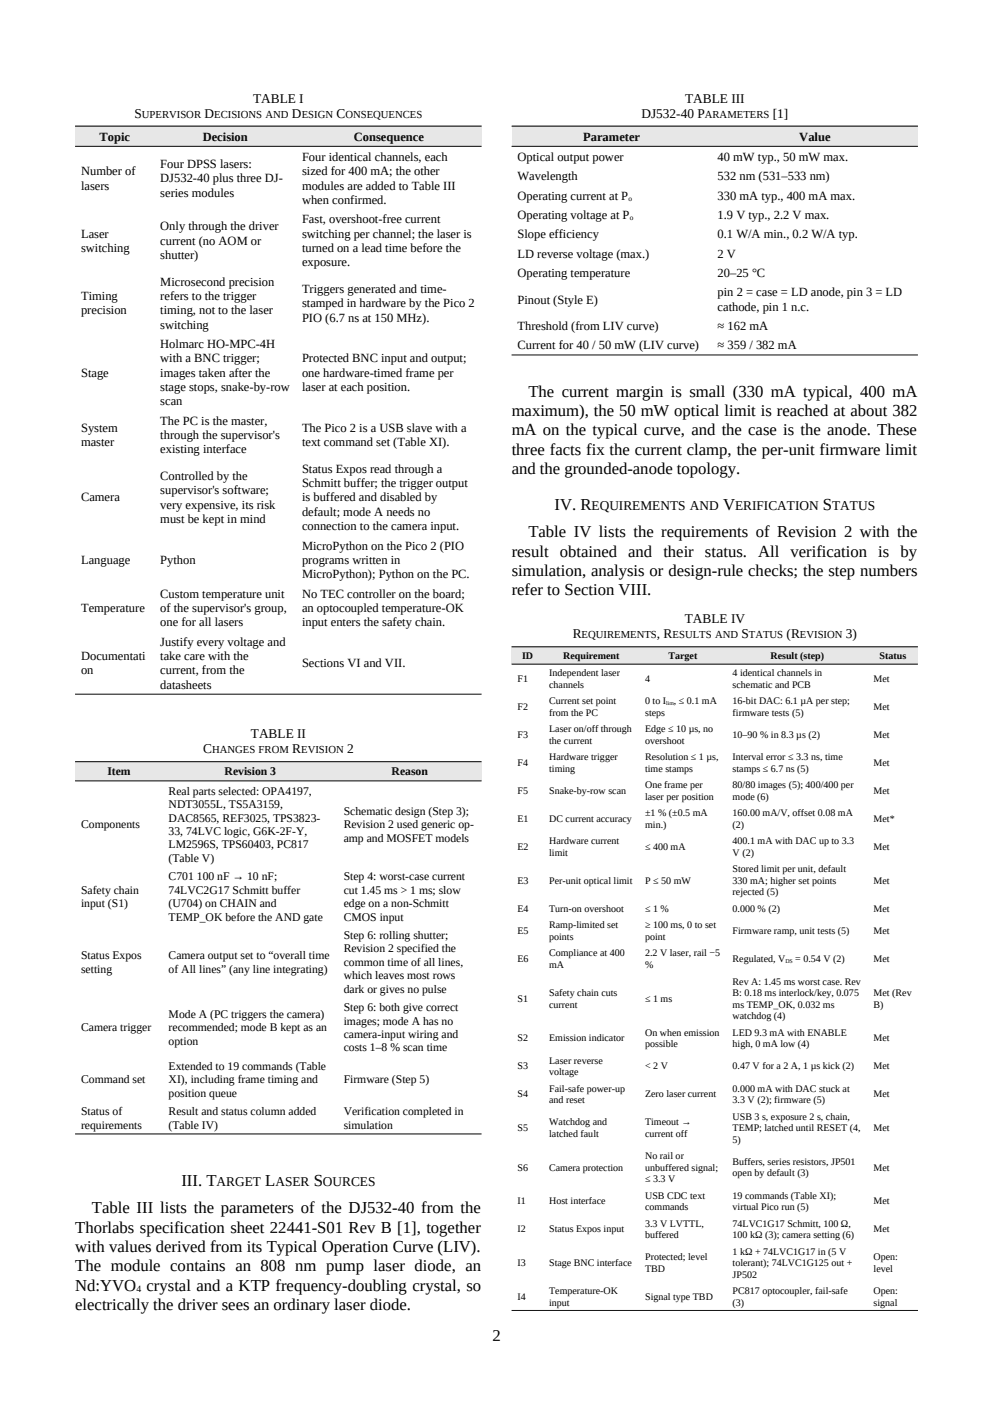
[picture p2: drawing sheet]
<svg xmlns="http://www.w3.org/2000/svg" width="210mm" height="297mm" viewBox="0 0 210 297" stroke-linecap="round" stroke-linejoin="round" font-family="sans-serif">
<defs><g id="words">
<g font-size="3.5">
<text x="111.7" y="84">The current margin is small (330 mA typical, 400 mA</text>
<text x="108.2" y="88">maximum), the 50 mW optical limit is reached at about 382</text>
<text x="108.2" y="92.1">mA on the typical curve, and the case is the anode. These</text>
<text x="108.2" y="96.2">three facts fix the current clamp, the per-unit firmware limit</text>
<text x="108.2" y="100.3">and the grounded-anode topology.</text>
<text x="117.3" y="107.9">IV. R</text>
<text x="152.9" y="107.9">V</text>
<text x="174" y="107.9">S</text>
<text x="111.7" y="113.7">Table IV lists the requirements of Revision 2 with the</text>
<text x="108.2" y="117.8">result obtained and their status. All verification is by</text>
<text x="108.2" y="121.8">simulation, analysis or design-rule checks; the step numbers</text>
<text x="108.2" y="125.9">refer to Section VIII.</text>
<text x="38.4" y="250.9">III. T</text>
<text x="56.1" y="250.9">L</text>
<text x="66.3" y="250.9">S</text>
<text x="19.4" y="256.7">Table III lists the parameters of the DJ532-40 from the</text>
<text x="15.9" y="260.8">Thorlabs specification sheet 22441-S01 Rev B [1], together</text>
<text x="15.9" y="264.8">with values derived from its Typical Operation Curve (LIV).</text>
<text x="15.9" y="268.9">The module contains an 808 nm pump laser diode, an</text>
<text x="15.9" y="273">Nd:YVO crystal and a KTP frequency-doubling crystal, so</text>
<text x="15.9" y="277.1">electrically the driver sees an ordinary laser diode.</text>
<text x="104.2" y="283.7">2</text>
</g>
<g font-size="2.8">
<text x="53.5" y="21.7">TABLE I</text>
<text x="144.9" y="21.7">TABLE III</text>
<text x="28.4" y="24.9">S</text>
<text x="43.3" y="24.9">D</text>
<text x="61.8" y="24.9">D</text>
<text x="71.2" y="24.9">C</text>
<text x="135.7" y="24.9">DJ532-40 P</text>
<text x="163.4" y="24.9">[1]</text>
<text x="125.1" y="107.9">EQUIREMENTS AND</text>
<text x="155.5" y="107.9">ERIFICATION</text>
<text x="176" y="107.9">TATUS</text>
<text x="144.8" y="131.8">TABLE IV</text>
<text x="121.1" y="135.1">R</text>
<text x="138.9" y="135.1">, R</text>
<text x="156.8" y="135.1">S</text>
<text x="166.4" y="135.1">(R</text>
<text x="178.9" y="135.1">3)</text>
<text x="43" y="159.4">C</text>
<text x="53.1" y="156.1">TABLE II</text>
<text x="61.8" y="159.4">R</text>
<text x="73.4" y="159.4">2</text>
<text x="45.8" y="250.9">ARGET</text>
<text x="58.2" y="250.9">ASER</text>
<text x="68.3" y="250.9">OURCES</text>
</g>
<g font-size="2.6">
<text x="21.1" y="29.8">Topic</text>
<text x="42.9" y="29.8">Decision</text>
<text x="74.8" y="29.8">Consequence</text>
<text x="123.3" y="29.8">Parameter</text>
<text x="169.1" y="29.8">Value</text>
<text x="33.9" y="35.6">Four DPSS lasers:</text>
<text x="63.9" y="34">Four identical channels, each</text>
<text x="109.4" y="34">Optical output power</text>
<text x="151.8" y="34">40 mW typ., 50 mW max.</text>
<text x="17.1" y="37.1">Number of</text>
<text x="17.1" y="40.1">lasers</text>
<text x="33.9" y="38.6">DJ532-40 plus three DJ-</text>
<text x="33.9" y="41.6">series modules</text>
<text x="63.9" y="37.1">sized for 400 mA; the other</text>
<text x="63.9" y="40.1">modules are added to Table III</text>
<text x="109.4" y="38.1">Wavelength</text>
<text x="151.8" y="38.1">532 nm (531–533 nm)</text>
<text x="63.9" y="43.1">when confirmed.</text>
<text x="63.9" y="47.2">Fast, overshoot-free current</text>
<text x="109.4" y="42.2">Operating current at P</text>
<text x="109.4" y="46.3">Operating voltage at P</text>
<text x="151.8" y="42.2">330 mA typ., 400 mA max.</text>
<text x="151.8" y="46.3">1.9 V typ., 2.2 V max.</text>
<text x="17.1" y="50.3">Laser</text>
<text x="17.1" y="53.3">switching</text>
<text x="33.9" y="48.8">Only through the driver</text>
<text x="33.9" y="51.8">current (no AOM or</text>
<text x="63.9" y="50.3">switching per channel; the laser is</text>
<text x="63.9" y="53.3">turned on a lead time before the</text>
<text x="109.4" y="50.4">Slope efficiency</text>
<text x="151.8" y="50.4">0.1 W/A min., 0.2 W/A typ.</text>
<text x="33.9" y="54.8">shutter)</text>
<text x="63.9" y="56.3">exposure.</text>
<text x="109.4" y="54.5">LD reverse voltage (max.)</text>
<text x="109.4" y="58.6">Operating temperature</text>
<text x="151.8" y="54.5">2 V</text>
<text x="151.8" y="58.6">20–25 °C</text>
<text x="17.1" y="63.5">Timing</text>
<text x="33.9" y="60.4">Microsecond precision</text>
<text x="33.9" y="63.5">refers to the trigger</text>
<text x="63.9" y="61.9">Triggers generated and time-</text>
<text x="63.9" y="65">stamped in hardware by the Pico 2</text>
<text x="109.4" y="64.2">Pinout (Style E)</text>
<text x="151.8" y="62.7">pin 2 = case = LD anode, pin 3 = LD</text>
<text x="151.8" y="65.7">cathode, pin 1 n.c.</text>
<text x="17.1" y="66.5">precision</text>
<text x="33.9" y="66.5">timing, not to the laser</text>
<text x="33.9" y="69.5">switching</text>
<text x="63.9" y="68">PIO (6.7 ns at 150 MHz).</text>
<text x="109.4" y="69.8">Threshold (from LIV curve)</text>
<text x="151.8" y="69.8">≈ 162 mA</text>
<text x="33.9" y="73.6">Holmarc HO-MPC-4H</text>
<text x="33.9" y="76.7">with a BNC trigger;</text>
<text x="63.9" y="76.7">Protected BNC input and output;</text>
<text x="109.4" y="73.9">Current for 40 / 50 mW (LIV curve)</text>
<text x="151.8" y="73.9">≈ 359 / 382 mA</text>
<text x="17.1" y="79.7">Stage</text>
<text x="33.9" y="79.7">images taken after the</text>
<text x="33.9" y="82.7">stage stops, snake-by-row</text>
<text x="63.9" y="79.7">one hardware-timed frame per</text>
<text x="63.9" y="82.7">laser at each position.</text>
<text x="33.9" y="85.8">scan</text>
<text x="33.9" y="89.9">The PC is the master,</text>
<text x="17.1" y="91.4">System</text>
<text x="17.1" y="94.4">master</text>
<text x="33.9" y="92.9">through the supervisor's</text>
<text x="33.9" y="95.9">existing interface</text>
<text x="63.9" y="91.4">The Pico 2 is a USB slave with a</text>
<text x="63.9" y="94.4">text command set (Table XI).</text>
<text x="33.9" y="101.5">Controlled by the</text>
<text x="63.9" y="100">Status Expos read through a</text>
<text x="17.1" y="106.1">Camera</text>
<text x="33.9" y="104.6">supervisor's software;</text>
<text x="33.9" y="107.6">very expensive, its risk</text>
<text x="63.9" y="103">Schmitt buffer; the trigger output</text>
<text x="63.9" y="106.1">is buffered and disabled by</text>
<text x="33.9" y="110.6">must be kept in mind</text>
<text x="63.9" y="109.1">default; mode A needs no</text>
<text x="63.9" y="112.1">connection to the camera input.</text>
<text x="17.1" y="119.3">Language</text>
<text x="33.9" y="119.3">Python</text>
<text x="63.9" y="116.2">MicroPython on the Pico 2 (PIO</text>
<text x="63.9" y="119.3">programs written in</text>
<text x="63.9" y="122.3">MicroPython); Python on the PC.</text>
<text x="17.1" y="129.4">Temperature</text>
<text x="33.9" y="126.4">Custom temperature unit</text>
<text x="33.9" y="129.4">of the supervisor's group,</text>
<text x="63.9" y="126.4">No TEC controller on the board;</text>
<text x="63.9" y="129.4">an optocoupled temperature-OK</text>
<text x="33.9" y="132.5">one for all lasers</text>
<text x="33.9" y="136.6">Justify every voltage and</text>
<text x="63.9" y="132.5">input enters the safety chain.</text>
<text x="17.1" y="139.6">Documentati</text>
<text x="17.1" y="142.6">on</text>
<text x="33.9" y="139.6">take care with the</text>
<text x="33.9" y="142.6">current, from the</text>
<text x="63.9" y="141.1">Sections VI and VII.</text>
<text x="33.9" y="145.7">datasheets</text>
</g>
<g font-size="2.5">
<text x="22.7" y="164">Item</text>
<text x="47.5" y="164">Revision 3</text>
<text x="82.8" y="164">Reason</text>
<text x="35.7" y="168.1">Real parts selected: OPA4197,</text>
<text x="35.7" y="171">NDT3055L, TS5A3159,</text>
<text x="35.7" y="173.8">DAC8565, REF3025, TPS3823-</text>
<text x="72.7" y="172.4">Schematic design (Step 3);</text>
<text x="17.1" y="175.2">Components</text>
<text x="35.7" y="176.6">33, 74LVC logic, G6K-2F-Y,</text>
<text x="35.7" y="179.5">LM2596S, TPS60403, PC817</text>
<text x="72.7" y="175.2">Revision 2 used generic op-</text>
<text x="72.7" y="178">amp and MOSFET models</text>
<text x="35.7" y="182.3">(Table V)</text>
<text x="17.1" y="189.1">Safety chain</text>
<text x="17.1" y="191.9">input (S1)</text>
<text x="35.7" y="186.2">C701 100 nF → 10 nF;</text>
<text x="35.7" y="189.1">74LVC2G17 Schmitt buffer</text>
<text x="35.7" y="191.9">(U704) on CHAIN and</text>
<text x="72.7" y="186.2">Step 4: worst-case current</text>
<text x="72.7" y="189.1">cut 1.45 ms &gt; 1 ms; slow</text>
<text x="72.7" y="191.9">edge on a non-Schmitt</text>
<text x="35.7" y="194.7">TEMP_OK before the AND gate</text>
<text x="72.7" y="194.7">CMOS input</text>
<text x="17.1" y="202.9">Status Expos</text>
<text x="35.7" y="202.9">Camera output set to “overall time</text>
<text x="72.7" y="198.6">Step 6: rolling shutter;</text>
<text x="72.7" y="201.5">Revision 2 specified the</text>
<text x="17.1" y="205.7">setting</text>
<text x="35.7" y="205.7">of All lines” (any line integrating)</text>
<text x="72.7" y="204.3">common time of all lines,</text>
<text x="72.7" y="207.2">which leaves most rows</text>
<text x="72.7" y="210">dark or gives no pulse</text>
<text x="35.7" y="215.3">Mode A (PC triggers the camera)</text>
<text x="72.7" y="213.9">Step 6: both give correct</text>
<text x="17.1" y="218.1">Camera trigger</text>
<text x="35.7" y="218.1">recommended; mode B kept as an</text>
<text x="35.7" y="221">option</text>
<text x="72.7" y="216.7">images; mode A has no</text>
<text x="72.7" y="219.6">camera-input wiring and</text>
<text x="35.7" y="226.3">Extended to 19 commands (Table</text>
<text x="72.7" y="222.4">costs 1–8 % scan time</text>
<text x="17.1" y="229.1">Command set</text>
<text x="35.7" y="229.1">XI), including frame timing and</text>
<text x="35.7" y="232">position queue</text>
<text x="72.7" y="229.1">Firmware (Step 5)</text>
<text x="17.1" y="235.9">Status of</text>
<text x="17.1" y="238.7">requirements</text>
<text x="35.7" y="235.9">Result and status column added</text>
<text x="35.7" y="238.7">(Table IV)</text>
<text x="72.7" y="235.9">Verification completed in</text>
<text x="72.7" y="238.7">simulation</text>
</g>
<g font-size="2.3">
<text x="30" y="24.9">UPERVISOR</text>
<text x="45.3" y="24.9">ECISIONS AND</text>
<text x="63.8" y="24.9">ESIGN</text>
<text x="73" y="24.9">ONSEQUENCES</text>
<text x="149.1" y="24.9">ARAMETERS</text>
<text x="123" y="135.1">EQUIREMENTS</text>
<text x="142.2" y="135.1">ESULTS AND</text>
<text x="158.4" y="135.1">TATUS</text>
<text x="169.2" y="135.1">EVISION</text>
<text x="44.8" y="159.4">HANGES FROM</text>
<text x="63.7" y="159.4">EVISION</text>
</g>
<g font-size="2.1">
<text x="110.4" y="139.4">ID</text>
<text x="116.2" y="143.1">Independent laser</text>
<text x="119.1" y="139.4">Requirement</text>
<text x="141.4" y="139.4">Target</text>
<text x="154.9" y="143.1">4 identical channels in</text>
<text x="162.9" y="139.4">Result (step)</text>
<text x="186" y="139.4">Status</text>
<text x="109.4" y="144.3">F1</text>
<text x="116.2" y="145.5">channels</text>
<text x="116.2" y="149">Current set point</text>
<text x="136.4" y="144.3">4</text>
<text x="136.4" y="149">0 to I</text>
<text x="142.5" y="149">, ≤ 0.1 mA</text>
<text x="154.9" y="145.5">schematic and PCB</text>
<text x="154.9" y="149">16-bit DAC: 6.1 µA per step;</text>
<text x="184.8" y="144.3">Met</text>
<text x="109.4" y="150.2">F2</text>
<text x="116.2" y="151.4">from the PC</text>
<text x="116.2" y="154.9">Laser on/off through</text>
<text x="136.4" y="151.4">steps</text>
<text x="136.4" y="154.9">Edge ≤ 10 µs, no</text>
<text x="154.9" y="151.4">firmware tests (5)</text>
<text x="184.8" y="150.2">Met</text>
<text x="109.4" y="156.1">F3</text>
<text x="116.2" y="157.4">the current</text>
<text x="116.2" y="160.8">Hardware trigger</text>
<text x="136.4" y="157.4">overshoot</text>
<text x="136.4" y="160.8">Resolution ≤ 1 µs,</text>
<text x="154.9" y="156.1">10–90 % in 8.3 µs (2)</text>
<text x="154.9" y="160.8">Interval error ≤ 3.3 ns, time</text>
<text x="184.8" y="156.1">Met</text>
<text x="109.4" y="162.1">F4</text>
<text x="109.4" y="168">F5</text>
<text x="116.2" y="163.3">timing</text>
<text x="116.2" y="168">Snake-by-row scan</text>
<text x="136.4" y="163.3">time stamps</text>
<text x="136.4" y="166.8">One frame per</text>
<text x="154.9" y="163.3">stamps ≤ 6.7 ns (5)</text>
<text x="154.9" y="166.8">80/80 images (5); 400/400 per</text>
<text x="184.8" y="162.1">Met</text>
<text x="184.8" y="168">Met</text>
<text x="109.4" y="173.9">E1</text>
<text x="116.2" y="173.9">DC current accuracy</text>
<text x="136.4" y="169.2">laser per position</text>
<text x="136.4" y="172.7">±1 % (±0.5 mA</text>
<text x="154.9" y="169.2">mode (6)</text>
<text x="154.9" y="172.7">160.00 mA/V, offset 0.08 mA</text>
<text x="184.8" y="173.9">Met*</text>
<text x="109.4" y="179.8">E2</text>
<text x="116.2" y="178.6">Hardware current</text>
<text x="136.4" y="175.1">min.)</text>
<text x="136.4" y="179.8">≤ 400 mA</text>
<text x="154.9" y="175.1">(2)</text>
<text x="154.9" y="178.6">400.1 mA with DAC up to 3.3</text>
<text x="184.8" y="179.8">Met</text>
<text x="116.2" y="181.1">limit</text>
<text x="154.9" y="181.1">V (2)</text>
<text x="154.9" y="184.6">Stored limit per unit, default</text>
<text x="109.4" y="187">E3</text>
<text x="116.2" y="187">Per-unit optical limit</text>
<text x="136.4" y="187">P ≤ 50 mW</text>
<text x="154.9" y="187">330 mA; higher set points</text>
<text x="154.9" y="189.4">rejected (5)</text>
<text x="184.8" y="187">Met</text>
<text x="109.4" y="192.9">E4</text>
<text x="109.4" y="197.6">E5</text>
<text x="116.2" y="192.9">Turn-on overshoot</text>
<text x="116.2" y="196.4">Ramp-limited set</text>
<text x="136.4" y="192.9">≤ 1 %</text>
<text x="136.4" y="196.4">≥ 100 ms, 0 to set</text>
<text x="154.9" y="192.9">0.000 % (2)</text>
<text x="154.9" y="197.6">Firmware ramp, unit tests (5)</text>
<text x="184.8" y="192.9">Met</text>
<text x="184.8" y="197.6">Met</text>
<text x="109.4" y="203.6">E6</text>
<text x="116.2" y="198.8">points</text>
<text x="116.2" y="202.3">Compliance at 400</text>
<text x="136.4" y="198.8">point</text>
<text x="136.4" y="202.3">2.2 V laser, rail −5</text>
<text x="154.9" y="203.6">Regulated, V</text>
<text x="168.2" y="203.6">= 0.54 V (2)</text>
<text x="184.8" y="203.6">Met</text>
<text x="116.2" y="204.8">mA</text>
<text x="136.4" y="204.8">%</text>
<text x="154.9" y="208.3">Rev A: 1.45 ms worst case. Rev</text>
<text x="109.4" y="211.9">S1</text>
<text x="116.2" y="210.7">Safety chain cuts</text>
<text x="116.2" y="213.1">current</text>
<text x="136.4" y="211.9">≤ 1 ms</text>
<text x="154.9" y="210.7">B: 0.18 ms interlock/key, 0.075</text>
<text x="154.9" y="213.1">ms TEMP_OK, 0.032 ms</text>
<text x="154.9" y="215.6">watchdog (4)</text>
<text x="184.8" y="210.7">Met (Rev</text>
<text x="184.8" y="213.1">B)</text>
<text x="109.4" y="220.3">S2</text>
<text x="116.2" y="220.3">Emission indicator</text>
<text x="136.4" y="219.1">On when emission</text>
<text x="136.4" y="221.5">possible</text>
<text x="154.9" y="219.1">LED 9.3 mA with ENABLE</text>
<text x="154.9" y="221.5">high, 0 mA low (4)</text>
<text x="184.8" y="220.3">Met</text>
<text x="109.4" y="226.2">S3</text>
<text x="116.2" y="225">Laser reverse</text>
<text x="116.2" y="227.4">voltage</text>
<text x="136.4" y="226.2">&lt; 2 V</text>
<text x="154.9" y="226.2">0.47 V for a 2 A, 1 µs kick (2)</text>
<text x="184.8" y="226.2">Met</text>
<text x="109.4" y="232.1">S4</text>
<text x="116.2" y="230.9">Fail-safe power-up</text>
<text x="116.2" y="233.3">and reset</text>
<text x="136.4" y="232.1">Zero laser current</text>
<text x="154.9" y="230.9">0.000 mA with DAC stuck at</text>
<text x="154.9" y="233.3">3.3 V (2); firmware (5)</text>
<text x="184.8" y="232.1">Met</text>
<text x="109.4" y="239.3">S5</text>
<text x="116.2" y="238.1">Watchdog and</text>
<text x="136.4" y="238.1">Timeout →</text>
<text x="154.9" y="236.8">USB 3 s, exposure 2 s, chain,</text>
<text x="154.9" y="239.3">TEMP; latched until RESET (4,</text>
<text x="184.8" y="239.3">Met</text>
<text x="116.2" y="240.5">latched fault</text>
<text x="136.4" y="240.5">current off</text>
<text x="136.4" y="245.2">No rail or</text>
<text x="154.9" y="241.7">5)</text>
<text x="109.4" y="247.6">S6</text>
<text x="116.2" y="247.6">Camera protection</text>
<text x="136.4" y="247.6">unbuffered signal;</text>
<text x="136.4" y="250.1">≤ 3.3 V</text>
<text x="154.9" y="246.4">Buffers, series resistors, JP501</text>
<text x="154.9" y="248.8">open by default (3)</text>
<text x="184.8" y="247.6">Met</text>
<text x="109.4" y="254.8">I1</text>
<text x="116.2" y="254.8">Host interface</text>
<text x="136.4" y="253.6">USB CDC text</text>
<text x="136.4" y="256">commands</text>
<text x="154.9" y="253.6">19 commands (Table XI);</text>
<text x="154.9" y="256">virtual Pico run (5)</text>
<text x="184.8" y="254.8">Met</text>
<text x="109.4" y="260.7">I2</text>
<text x="116.2" y="260.7">Status Expos input</text>
<text x="136.4" y="259.5">3.3 V LVTTL,</text>
<text x="136.4" y="261.9">buffered</text>
<text x="154.9" y="259.5">74LVC1G17 Schmitt, 100 Ω,</text>
<text x="154.9" y="261.9">100 kΩ (3); camera setting (6)</text>
<text x="184.8" y="260.7">Met</text>
<text x="109.4" y="267.8">I3</text>
<text x="116.2" y="267.8">Stage BNC interface</text>
<text x="136.4" y="266.6">Protected; level</text>
<text x="136.4" y="269.1">TBD</text>
<text x="154.9" y="265.4">1 kΩ + 74LVC1G17 in (5 V</text>
<text x="154.9" y="267.8">tolerant); 74LVC1G125 out +</text>
<text x="184.8" y="266.6">Open:</text>
<text x="184.8" y="269.1">level</text>
<text x="109.4" y="275">I4</text>
<text x="116.2" y="273.8">Temperature-OK</text>
<text x="136.4" y="275">Signal type TBD</text>
<text x="154.9" y="270.3">JP502</text>
<text x="154.9" y="273.8">PC817 optocoupler, fail-safe</text>
<text x="184.8" y="273.8">Open:</text>
<text x="116.2" y="276.2">input</text>
<text x="154.9" y="276.2">(3)</text>
<text x="184.8" y="276.2">signal</text>
</g>
<text font-size="2" x="28.8" y="273.3">4</text>
<g font-size="1.6">
<text x="132.9" y="42.4">o</text>
<text x="133.2" y="46.5">o</text>
</g>
<g font-size="1.2">
<text x="140.9" y="149.2">lim</text>
<text x="166.1" y="203.7">DS</text>
</g>
</g></defs>
<g fill="#e5e7eb">
<path d="M15.9 26.6h16.7v4.3h-16.7z" fill-rule="evenodd"/>
<path d="M32.6 26.6h30v4.3h-30z" fill-rule="evenodd"/>
<path d="M62.6 26.6h39.2v4.3h-39.2z" fill-rule="evenodd"/>
<path d="M15.9 161h18.5v4.1h-18.5z" fill-rule="evenodd"/>
<path d="M34.4 161h37v4.1h-37z" fill-rule="evenodd"/>
<path d="M71.4 161h30.4v4.1h-30.4z" fill-rule="evenodd"/>
<path d="M108.2 26.6h42.3v4.3h-42.3z" fill-rule="evenodd"/>
<path d="M150.5 26.6h43.6v4.3h-43.6z" fill-rule="evenodd"/>
<path d="M108.2 136.7h6.7v3.7h-6.7z" fill-rule="evenodd"/>
<path d="M114.9 136.7h20.3v3.7h-20.3z" fill-rule="evenodd"/>
<path d="M135.2 136.7h18.5v3.7h-18.5z" fill-rule="evenodd"/>
<path d="M153.7 136.7h29.8v3.7h-29.8z" fill-rule="evenodd"/>
<path d="M183.5 136.7h10.6v3.7h-10.6z" fill-rule="evenodd"/>
<path d="M15.9 26.6h16.7v4.3h-16.7z" fill-rule="evenodd"/>
<path d="M32.6 26.6h30v4.3h-30z" fill-rule="evenodd"/>
<path d="M62.6 26.6h39.2v4.3h-39.2z" fill-rule="evenodd"/>
<path d="M15.9 161h18.5v4.1h-18.5z" fill-rule="evenodd"/>
<path d="M34.4 161h37v4.1h-37z" fill-rule="evenodd"/>
<path d="M71.4 161h30.4v4.1h-30.4z" fill-rule="evenodd"/>
<path d="M108.2 26.6h42.3v4.3h-42.3z" fill-rule="evenodd"/>
<path d="M150.5 26.6h43.6v4.3h-43.6z" fill-rule="evenodd"/>
<path d="M108.2 136.7h6.7v3.7h-6.7z" fill-rule="evenodd"/>
<path d="M114.9 136.7h20.3v3.7h-20.3z" fill-rule="evenodd"/>
<path d="M135.2 136.7h18.5v3.7h-18.5z" fill-rule="evenodd"/>
<path d="M153.7 136.7h29.8v3.7h-29.8z" fill-rule="evenodd"/>
<path d="M183.5 136.7h10.6v3.7h-10.6z" fill-rule="evenodd"/>
</g>
<path d="M15.9 26.7h85.9M15.9 31h85.9M108.2 26.7h85.9M108.2 31h85.9M108.2 75.1h85.9M108.2 136.8h85.9M15.9 146.8h85.9M108.2 140.5h85.9M15.9 161.1h85.9M15.9 165.2h85.9M15.9 239.9h85.9M108.2 277.2h85.9" fill="none" stroke="#000" stroke-width=".21"/>
<use href="#words"/>
</svg>
